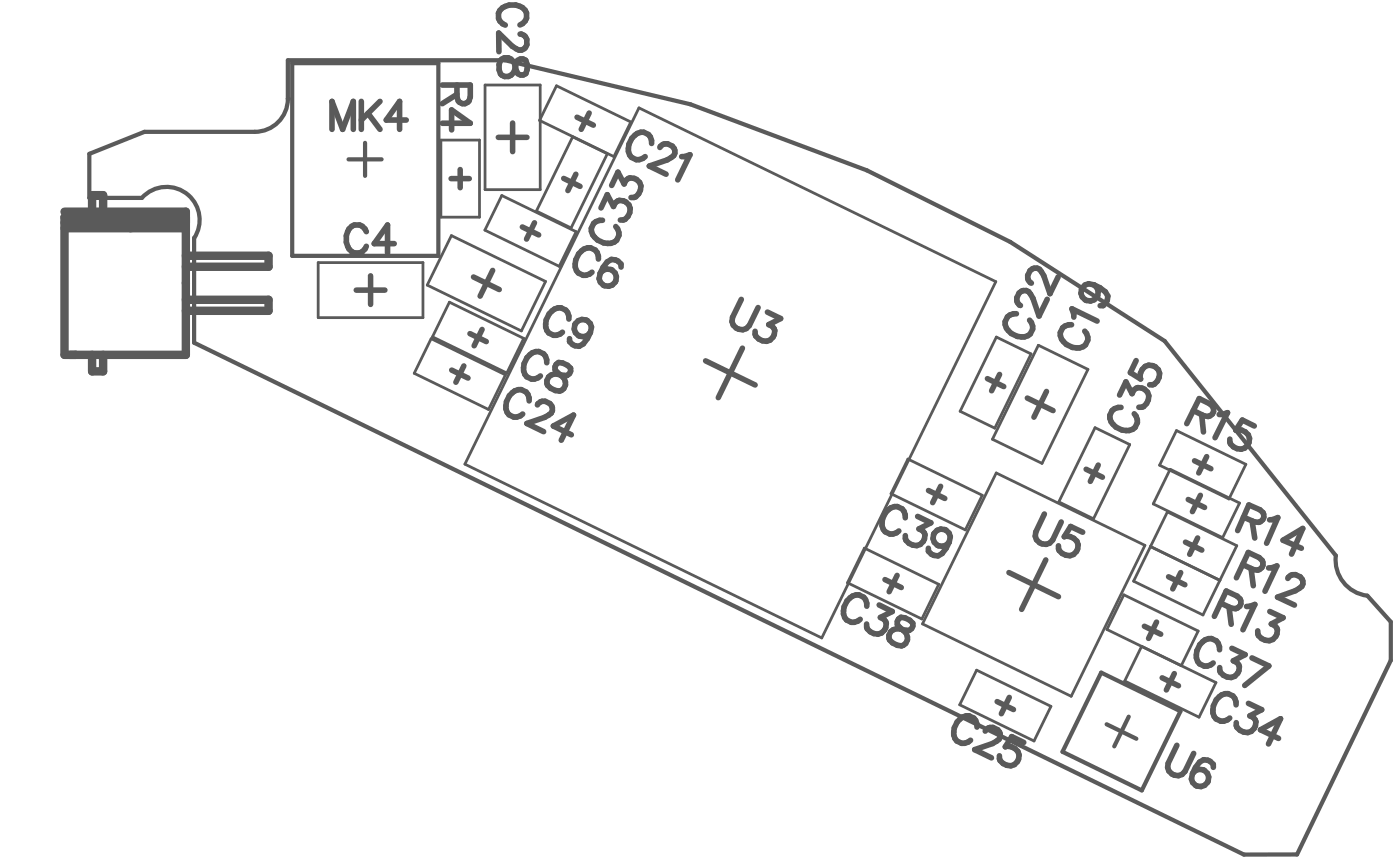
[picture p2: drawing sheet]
<svg xmlns="http://www.w3.org/2000/svg" width="84mm" height="52mm" viewBox="0 0 84 52" stroke-linecap="round" stroke-linejoin="round" font-family="sans-serif">
<g fill="none" stroke="#5a5a5a" stroke-width=".17">
<path d="M19.1 15.7h6.3v3.3h-6.3zM26.4 8.4h2.4v4.6h-2.4zM27 18.1l4.4 2.2-1 2.1-4.5-2.2zM27.1 14.1l5.6 2.8-1.4 2.9-5.7-2.7zM29.1 5.1h3.3v6.3h-3.3zM30.1 11.7l4.5 2.2-1.1 2.1-4.4-2.2zM33.4 5.1l4.4 2.2-1 2.1-4.4-2.2zM34.3 8.2l2.1 1-2.2 4.5-2-1zM38.3 6.5l21.4 10.4-10.4 21.3-21.4-10.4zM25.9 20.3l4.4 2.2-1 2.1-4.5-2.2zM51.8 32.9l4.5 2.1-1 2.1-4.5-2.2zM54.5 27.5l4.4 2.2-1 2.1-4.5-2.2z"/>
<path d="M59.7 28.4l9 4.3-4.5 9-8.9-4.3zM59.8 20.2l2 1-2.1 4.5-2.1-1zM62.3 20.7l2.9 1.4-2.7 5.7-3-1.5zM65.7 25.6l2.1 1.1-2.2 4.4-2.1-1zM68.5 38.8l-1 2 4.4 2.2 1-2.1-6.5-3.2 1-2 4.5 2.1-1.1 2.1M69 32.8l4.2 2M70 30.7l4.2 2-2.1 4.2-4.1-2.1zM70.2 28.1l4.1 2.1-1 2-4.1-2zM70.6 25.8l4.1 2-1 2.1-4.2-2zM58.6 40.2l4.4 2.1-1 2.1-4.4-2.1z"/>
</g>
<g fill="none" stroke="#5a5a5a" stroke-width=".33">
<path d="M21.4 17.4h1.7M22.2 16.5v1.8M27.1 10.7h1M27.6 10.2v1.1M28.4 16.6l1.5 .8M28.9 19.8l-.5 .9M29.5 16.2l-.7 1.6M29.9 8.2h1.7M30.7 7.4v1.7M31.3 13.6l1 .5M32.1 13.4l-.5 .9M33.8 10.7l1 .5"/>
<path d="M34.5 10.4l-.4 1M34.6 7l1 .5M35.3 6.8l-.4 1M27.1 22.2l1 .5M27.8 21.9l-.5 1M28.2 20l1 .5M42.3 21.6l3 1.5M44.5 20.9l-1.4 2.9M53.1 34.7l1 .5M53.8 34.5l-.5 1M55.7 29.4l1 .5M56.4 29.2l-.5 .9"/>
<path d="M59.2 22.7l1 .5M59.9 22.4l-.4 1M60.5 34.3l3 1.5M61.6 23.9l1.6 .7M62.7 33.6l-1.4 2.9M62.8 23.5l-.8 1.5M65.1 28.1l1 .5M65.9 27.9l-.5 1M68.6 37.5l1 .5M69.4 37.3l-.5 1M70.1 34.6l1 .5M70.8 34.3l-.5 1"/>
<path d="M71.1 32.5l1 .5M71.3 29.9l.9 .5M71.6 27.6l1 .5M71.8 32.3l-.5 .9M72 29.7l-.5 1M72.4 27.4l-.5 1M59.8 42.1l1 .4M60.5 41.8l-.4 1M69.7 40.6l1 .5M70.4 40.4l-.5 1"/>
</g>
<path d="M17.3 5.9h.1M17.3 5.9v-2.3h13l11.1 2.7 10.6 3.9 8.6 4.3 9.2 5.9 10.3 12.9a2.16 2.16 0 0 0 1.9 2.4l1.4 1.6v2.3l-5.6 11.6h-3.2l-63-30.7v-6.2a1.98 1.98 0 0 0-.4-2.7 1.98 1.98 0 0 0-2.7 .3M17.3 5.9a1.98 1.98 0 0 1-2 2h-6.6l-3.3 1.3v2.7h3.1M17.5 3.8h8.8v11.5h-8.8zM20.9 9.6h2M21.9 8.6v1.9M66 40.3l4.8 2.3-2.3 4.8-4.8-2.3zM66.4 43.4l1.8 .9M67.7 43l-.9 1.7" fill="none" stroke="#5a5a5a" stroke-width=".25"/>
<path d="M3.9 12.7h7.2v8.6h-7.2v-8.3h7.2M3.9 13.7h7.2M3.9 13.4h7.2M6.2 12.7v-1h-.7v1.3M11.1 15.3h5v.7h-5M11.1 18h5v.6h-5M5.5 21.3v1h.7v-1" fill="none" stroke="#5a5a5a" stroke-width=".5"/>
<g fill="none" stroke="#5a5a5a" stroke-width=".34">
<path d="M19.9 7.8v-1.7l.6 1.7 .7-1.7v1.7M21.7 6.1v1.7M22 13.9a.62 .62 0 0 0-.7-.4 .62 .62 0 0 0-.5 .6 .73 .73 0 0 0 .1 .8 .73 .73 0 0 0 .8 .2l.3-.3M22.1 6.8l.7 1M22.8 6.1l-1.1 1.1M23.6 14.6h-1.2l.8-1.1v1.7M24.4 7.2h-1.2l.8-1.1v1.7M26.5 5.1h1.7l-.1 1a.39 .39 0 0 1-.6 0l-.1-1M26.5 7.4h1.7l-1.1-.8v1.2M27.4 5.7l-.9 .5M30.1 3.6a.51 .51 0 0 1 .8 .3l.1 .4a.34 .34 0 0 0 .5 .1 .63 .63 0 0 0-.1-.9h-.2a.92 .92 0 0 0-.4 .8 .46 .46 0 0 1-.5 .3 .46 .46 0 0 1-.4-.4v-.3zM31.2 1.5a.62 .62 0 0 0 .4-.7 .62 .62 0 0 0-.7-.5 .73 .73 0 0 0-.8 .2 .73 .73 0 0 0-.1 .8l.3 .2"/>
<path d="M31.2 2l.3 .2 .1 .5a.41 .41 0 0 1-.6 .2l-1.1-.9v1.1M34.1 19.1a.62 .62 0 0 0-.4-.6 .62 .62 0 0 0-.8 .3 .73 .73 0 0 0-.2 .8 .73 .73 0 0 0 .7 .5l.3-.2M35.4 19.9l-.4 .7a.49 .49 0 0 1-.5 .1 .49 .49 0 0 1-.3-.4M35.9 15.5a.62 .62 0 0 0-.5-.6 .62 .62 0 0 0-.7 .3 .73 .73 0 0 0-.2 .8 .73 .73 0 0 0 .6 .5l.4-.2M36 12.5l.4-.8 .4 .7a.54 .54 0 0 1 .8-.3 .54 .54 0 0 1 .1 .9l-.2 .1-.3 .1M36.1 13.2a.62 .62 0 0 0-.6 .5 .62 .62 0 0 0 .3 .7 .74 .74 0 0 0 .8 .2 .74 .74 0 0 0 .5-.7l-.2-.3M36.7 11.1l.4-.8 .3 .7a.54 .54 0 0 1 .8-.2 .54 .54 0 0 1 .1 .8l-.2 .2h-.3M37.2 16a.49 .49 0 0 0-.5-.4l-.3 .1-.4 .7M39.1 8.6a.62 .62 0 0 0-.5-.7 .62 .62 0 0 0-.7 .4 .73 .73 0 0 0-.2 .8 .73 .73 0 0 0 .6 .5l.4-.2M39.6 8.8l.3-.2 .4 .2a.41 .41 0 0 1 0 .6l-1.4 .6 1 .4M40.9 9.4l.5-.1-.8 1.5M44.5 17.9l-.6 1.1a.57 .57 0 0 0 .3 .7 .57 .57 0 0 0 .7-.2l.6-1.1"/>
<path d="M46 18.7l.8 .4-.7 .4a.54 .54 0 0 1 .2 .8 .54 .54 0 0 1-.8 0l-.2-.2v-.2M61 18.8a.62 .62 0 0 0-.7 .5 .62 .62 0 0 0 .3 .7 .74 .74 0 0 0 .8 .2 .74 .74 0 0 0 .5-.6l-.2-.4M62.8 17.9l-.5 1-.4-1a.5 .5 0 0 0-.6-.4l-.3 .4v.2l.2 .2M63.5 16.6l-.5 1-.4-1.1a.5 .5 0 0 0-.7-.4l-.3 .4 .1 .3 .2 .2M64.3 19.5a.62 .62 0 0 0-.7 .4 .62 .62 0 0 0 .4 .8 .74 .74 0 0 0 .7 .2 .74 .74 0 0 0 .5-.7l-.1-.3M64.4 19l-.1-.5 1.5 .7M65.6 17.1l.7 .4a.49 .49 0 0 1 .1 .5 .49 .49 0 0 1-.4 .3M31.7 24a.62 .62 0 0 0-.4-.6 .62 .62 0 0 0-.8 .3 .73 .73 0 0 0-.2 .8 .73 .73 0 0 0 .7 .5l.3-.2M32.2 24.3l.3-.2 .5 .1a.41 .41 0 0 1-.1 .7l-1.3 .5 1 .5M32.8 21.7a.62 .62 0 0 0-.5-.6 .62 .62 0 0 0-.7 .3 .73 .73 0 0 0-.2 .8 .73 .73 0 0 0 .7 .5l.3-.2M33.4 21.8l-.1 .2a.92 .92 0 0 0 .5 .7 .46 .46 0 0 1 0 .6 .46 .46 0 0 1-.5 .1l-.3-.1a.48 .48 0 0 1-.1-.7 .48 .48 0 0 1 .6-.2l.3 .1a.34 .34 0 0 0 .4-.4 .63 .63 0 0 0-.8-.3zM34.3 26.1l-1.1-.6 1.2-.6-.7 1.5"/>
<path d="M52 36.3a.62 .62 0 0 0-.5-.6 .62 .62 0 0 0-.7 .3 .73 .73 0 0 0-.2 .8 .73 .73 0 0 0 .6 .5l.4-.2M52.7 36.3l.8 .4-.7 .3a.54 .54 0 0 1 .2 .8 .54 .54 0 0 1-.8 .1l-.2-.2v-.3M53.9 37.1l-.1 .2a.92 .92 0 0 0 .5 .7 .46 .46 0 0 1 .1 .5 .46 .46 0 0 1-.6 .2l-.3-.2a.48 .48 0 0 1-.1-.6 .48 .48 0 0 1 .6-.2l.3 .1a.34 .34 0 0 0 .4-.4 .63 .63 0 0 0-.8-.3zM54.3 31a.62 .62 0 0 0-.5-.6 .62 .62 0 0 0-.7 .3 .73 .73 0 0 0-.2 .8 .73 .73 0 0 0 .6 .5l.4-.2M55 31l.8 .3-.7 .4a.54 .54 0 0 1 .3 .8 .54 .54 0 0 1-.9 .1l-.2-.2v-.3M56.9 32.5l-.4 .7a.49 .49 0 0 1-.5 .1 .49 .49 0 0 1-.3-.4M62.6 30.8l-.5 1.1a.57 .57 0 0 0 .3 .7 .57 .57 0 0 0 .7-.2l.5-1.1M64.9 31.9l-.7-.3-.4 .6a.59 .59 0 0 1 .8 .4 .59 .59 0 0 1-.4 .7 .59 .59 0 0 1-.7-.6M67.1 23.7l.4-.8 .4 .7a.54 .54 0 0 1 .8-.2 .54 .54 0 0 1 .1 .8l-.2 .2h-.3M67.2 24.4a.62 .62 0 0 0-.6 .5 .62 .62 0 0 0 .3 .7 .74 .74 0 0 0 .8 .2 .74 .74 0 0 0 .5-.6l-.2-.4M68.1 21.6l-.3 .7 .6 .4a.59 .59 0 0 1 .4-.8 .59 .59 0 0 1 .7 .5 .59 .59 0 0 1-.6 .7M71.6 24.6l.9 .4a.39 .39 0 0 0 .2-.6l-.1-.2-.7-.3-.7 1.5"/>
<path d="M72.1 24.9l.1 1M73.1 24.8l.5-.1-.7 1.5M73.1 39a.62 .62 0 0 0-.4-.7 .62 .62 0 0 0-.7 .4 .73 .73 0 0 0-.2 .7 .73 .73 0 0 0 .6 .5l.4-.2M73.2 36.2l.7 .3h.2a.39 .39 0 0 0 .3-.6l-.2-.2-.7-.3-.7 1.6M73.7 36.4l.1 1M73.9 38.9l.8 .3-.7 .4a.54 .54 0 0 1 .2 .8 .54 .54 0 0 1-.8 .1l-.2-.2-.1-.3M74.5 33.8l.7 .4h.2a.39 .39 0 0 0 .3-.6l-.8-.5-.8 1.5M74.6 31l.9 .3a.39 .39 0 0 0 .2-.6l-.8-.4-.7 1.5M74.8 36.4l.5-.2-.8 1.6M75 34.1l.2 1M75.1 39.4l1 .5-1.5 1.2M75.1 31.2l.1 1.1"/>
<path d="M75.2 25.5l-.7-.3-.4 .6a.59 .59 0 0 1 .8 .4 .59 .59 0 0 1-.5 .7 .59 .59 0 0 1-.6-.6M76.1 34l.5-.1-.7 1.5M76.1 31.2l.5-.2-.6 1.6M76.2 36.7l.7 .3-.7 .4a.54 .54 0 0 1 .3 .8 .54 .54 0 0 1-.8 .1l-.2-.2-.1-.3M77.2 34.7l.3-.2 .5 .1a.41 .41 0 0 1-.1 .7l-1.3 .5 1 .5M78 32.9l-1.1-.5 1.2-.7-.6 1.5M58.6 43.6a.62 .62 0 0 0-.5-.7 .62 .62 0 0 0-.7 .4 .73 .73 0 0 0-.2 .8 .73 .73 0 0 0 .6 .5l.4-.2M59.1 43.8l.3-.2 .4 .2a.41 .41 0 0 1 0 .6l-1.3 .5 1 .5M61.4 44.5l-.7-.3-.4 .6a.59 .59 0 0 1 .8 .4 .59 .59 0 0 1-.5 .7 .59 .59 0 0 1-.7-.6M70.6 44.7l-.5 1.1a.57 .57 0 0 0 .3 .6 .57 .57 0 0 0 .7-.2l.5-1M72.8 46a.49 .49 0 0 0-.6-.5l-.3 .2-.4 .7M74.1 42.3a.62 .62 0 0 0-.4-.7 .62 .62 0 0 0-.8 .4 .73 .73 0 0 0-.2 .7 .73 .73 0 0 0 .7 .5l.3-.2"/>
<path d="M74.9 42.2l.8 .3-.7 .4a.54 .54 0 0 1 .2 .8 .54 .54 0 0 1-.8 .1l-.2-.2-.1-.3M76.7 44.3l-1.1-.5 1.2-.7-.7 1.5"/>
<circle cx="35" cy="19.7" r=".52"/>
<circle cx="36.4" cy="16.6" r=".52"/>
<circle cx="65.3" cy="17.5" r=".52"/>
<circle cx="56.5" cy="32.2" r=".52"/>
<circle cx="72" cy="46.6" r=".52"/>
</g>
</svg>
